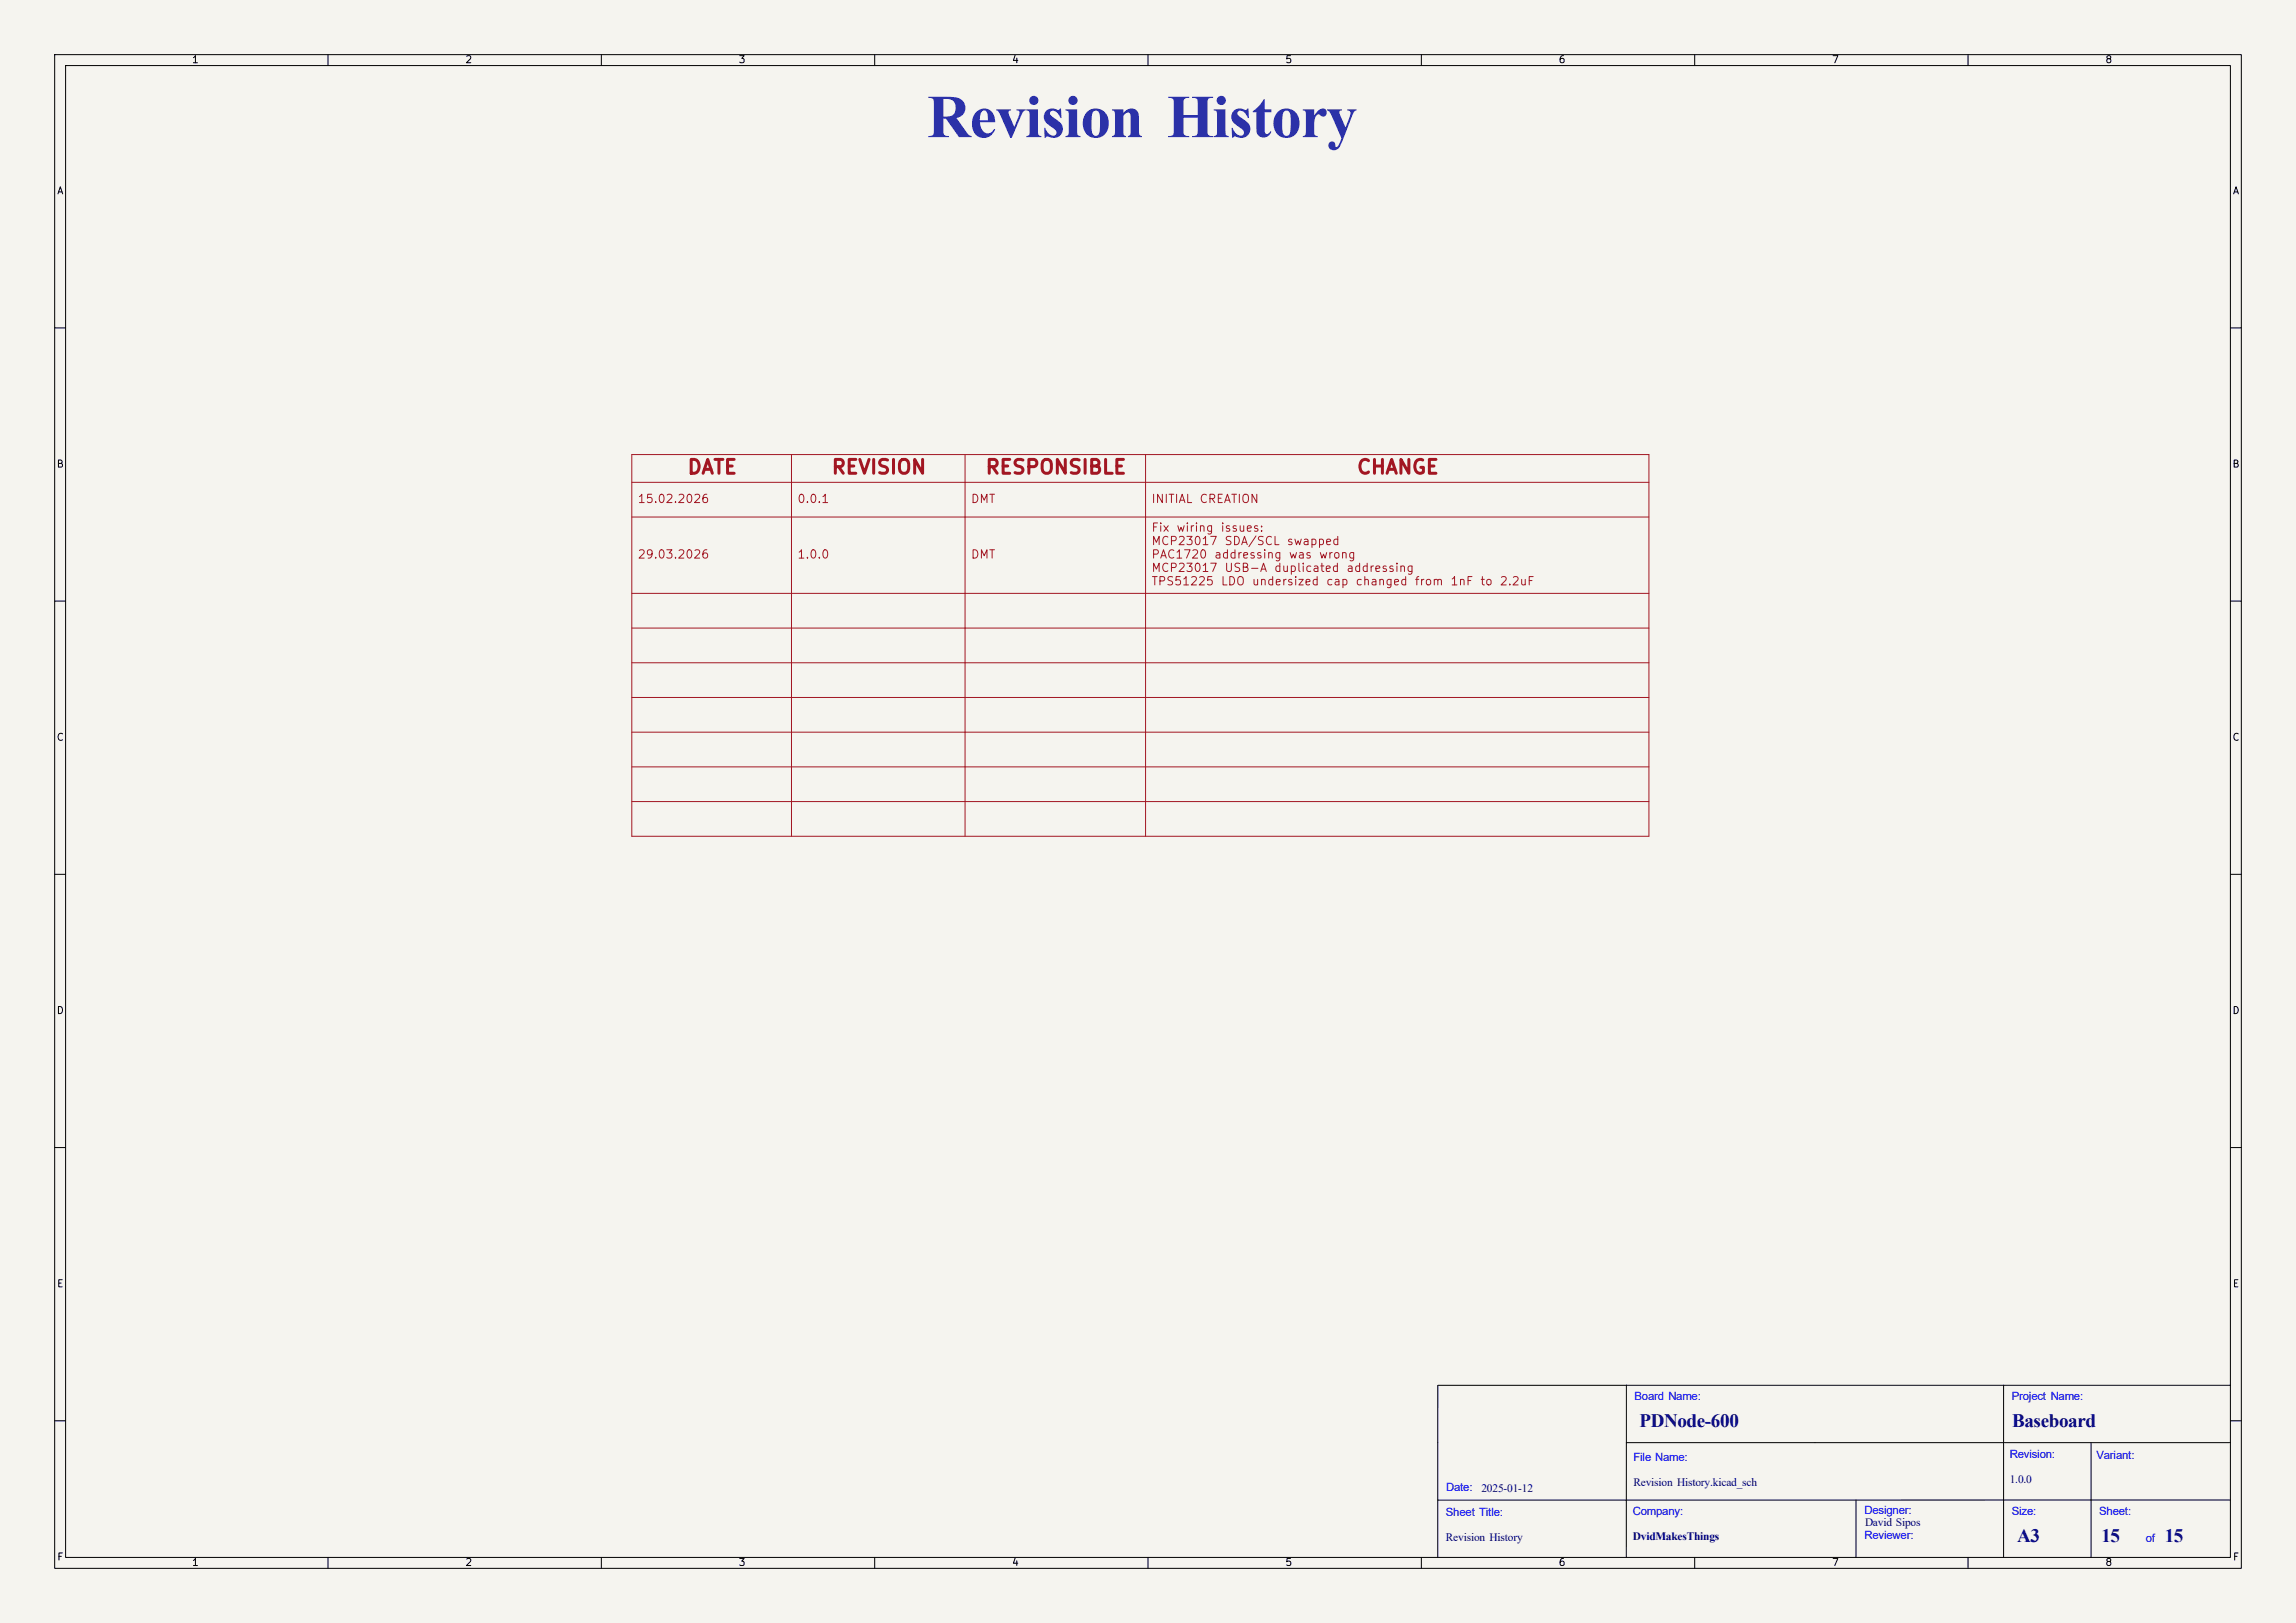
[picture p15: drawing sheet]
<svg xmlns="http://www.w3.org/2000/svg" width="420mm" height="297mm" viewBox="0 0 420 297" stroke-linecap="round" stroke-linejoin="round" font-family="sans-serif">
<defs><g id="words">
<text font-size="11.1" fill="#2b31a8" x="169.6" y="25.1">Revision History</text>
<g font-size="3.5" fill="#00007f">
<text x="299.9" y="261.1">PDNode-600</text>
<text x="368.1" y="261.1">Baseboard</text>
<text x="369" y="282.1">A3</text>
<text x="384.4" y="282.1">15</text>
<text x="396" y="282.1">15</text>
</g>
<g font-size="2.5" fill="#a21622">
<text x="125.6" y="87.4">DATE</text>
<text x="151.9" y="87.4">REVISION</text>
<text x="180.1" y="87.4">RESPONSIBLE</text>
<text x="248" y="87.4">CHANGE</text>
</g>
<g font-size="2.1" fill="#00f">
<text x="299" y="256.2">Board Name:</text>
<text x="368" y="256.2">Project Name:</text>
<text x="298.8" y="267.4">File Name:</text>
<text x="367.6" y="266.9">Revision:</text>
<text x="383.5" y="267">Variant:</text>
<text x="264.5" y="272.9">Date:</text>
<text x="264.5" y="277.5">Sheet Title:</text>
<text x="298.7" y="277.3">Company:</text>
<text x="341.1" y="281.7">Reviewer:</text>
<text x="341.1" y="277">Designer:</text>
<text x="368" y="277.2">Size:</text>
<text x="384" y="277.2">Sheet:</text>
<text x="392.5" y="282.2">of</text>
</g>
<g font-size="2.1" fill="#00007f">
<text x="271" y="272.9">2025-01-12</text>
<text x="298.8" y="271.9">Revision History.kicad_sch</text>
<text x="367.6" y="271.4">1.0.0</text>
<text x="264.5" y="282">Revision History</text>
<text x="298.7" y="281.8">DvidMakesThings</text>
<text x="341.2" y="279.2">David Sipos</text>
</g>
<g font-size="1.5" fill="#a21622">
<text x="116.5" y="92.4">15.02.2026</text>
<text x="145.7" y="92.4">0.0.1</text>
<text x="177.5" y="92.4">DMT</text>
<text x="210.5" y="92.4">INITIAL</text>
<text x="219.3" y="92.4">CREATION</text>
<text x="210.5" y="97.7">Fix</text>
<text x="210.5" y="100.1">MCP23017</text>
<text x="215.1" y="97.7">wiring</text>
<text x="223.1" y="97.7">issues:</text>
<text x="223.9" y="100.1">SDA/SCL</text>
<text x="235.3" y="100.1">swapped</text>
<text x="116.5" y="102.6">29.03.2026</text>
<text x="145.7" y="102.6">1.0.0</text>
<text x="177.5" y="102.6">DMT</text>
<text x="210.5" y="102.6">PAC1720</text>
<text x="210.5" y="105">MCP23017</text>
<text x="210.5" y="107.5">TPS51225</text>
<text x="222" y="102.6">addressing</text>
<text x="223.2" y="107.5">LDO</text>
<text x="223.9" y="105">USB-A</text>
<text x="228.9" y="107.5">undersized</text>
<text x="232.9" y="105">duplicated</text>
<text x="235.6" y="102.6">was</text>
<text x="241.1" y="102.6">wrong</text>
<text x="242.5" y="107.5">cap</text>
<text x="246.2" y="105">addressing</text>
<text x="247.8" y="107.5">changed</text>
<text x="258.7" y="107.5">from</text>
<text x="265.2" y="107.5">1nF</text>
<text x="270.6" y="107.5">to</text>
<text x="274.2" y="107.5">2.2uF</text>
</g>
<g font-size="1.3">
<text x="35" y="11.9">1</text>
<text x="85" y="11.9">2</text>
<text x="135" y="11.9">3</text>
<text x="185" y="11.9">4</text>
<text x="235" y="11.9">5</text>
<text x="285" y="11.9">6</text>
<text x="335" y="11.9">7</text>
<text x="385" y="11.9">8</text>
<text x="10.3" y="35.9">A</text>
<text x="408.3" y="35.9">A</text>
<text x="10.3" y="85.9">B</text>
<text x="408.2" y="85.9">B</text>
<text x="10.3" y="135.9">C</text>
<text x="408.2" y="135.9">C</text>
<text x="10.3" y="185.9">D</text>
<text x="408.2" y="185.9">D</text>
<text x="10.3" y="235.9">E</text>
<text x="408.3" y="235.9">E</text>
<text x="10.3" y="285.9">F</text>
<text x="35" y="286.9">1</text>
<text x="85" y="286.9">2</text>
<text x="135" y="286.9">3</text>
<text x="185" y="286.9">4</text>
<text x="235" y="286.9">5</text>
<text x="285" y="286.9">6</text>
<text x="335" y="286.9">7</text>
<text x="385" y="286.9">8</text>
<text x="408.3" y="285.9">F</text>
</g>
</g></defs>
<path d="M0 0h420v297h-420z" fill="#f5f4ef" stroke="#f5f4ef" stroke-width=".18"/>
<g fill="none" stroke="#000" stroke-width=".18">
<path d="M10 10h400v277h-400zM12 12h396v273h-396zM60 10v2M110 10v2M160 10v2M210 10v2M260 10v2M310 10v2M360 10v2M10 60h2M408 60h2M10 110h2"/>
<path d="M408 110h2M10 160h2M408 160h2M10 210h2M408 210h2M263 253.5v31.5M297.5 253.5v10.5M366.5 253.5v31.5M408 253.5h-144.9M10 260h2M297.5 264h110.5M297.5 264v21"/>
<path d="M339.5 274.5v10.5M382.5 264v21M408 260h2M408 274.5h-144.9M60 285v2M110 285v2M160 285v2M210 285v2M260 285v2M310 285v2M360 285v2"/>
</g>
<g fill="none" stroke="#a21622" stroke-width=".18">
<path d="M115.6 88.3h186M115.6 94.6h186M115.6 83.2h186v69.8h-186zM144.8 83.2v69.8M176.5 83.2v69.8M209.5 83.2v69.8M115.6 108.6h186M115.6 114.9h186M115.6 121.3h186M115.6 127.6h186M115.6 134h186M115.6 140.3h186"/>
<path d="M115.6 146.7h186"/>
</g>
<use href="#words"/>
</svg>
